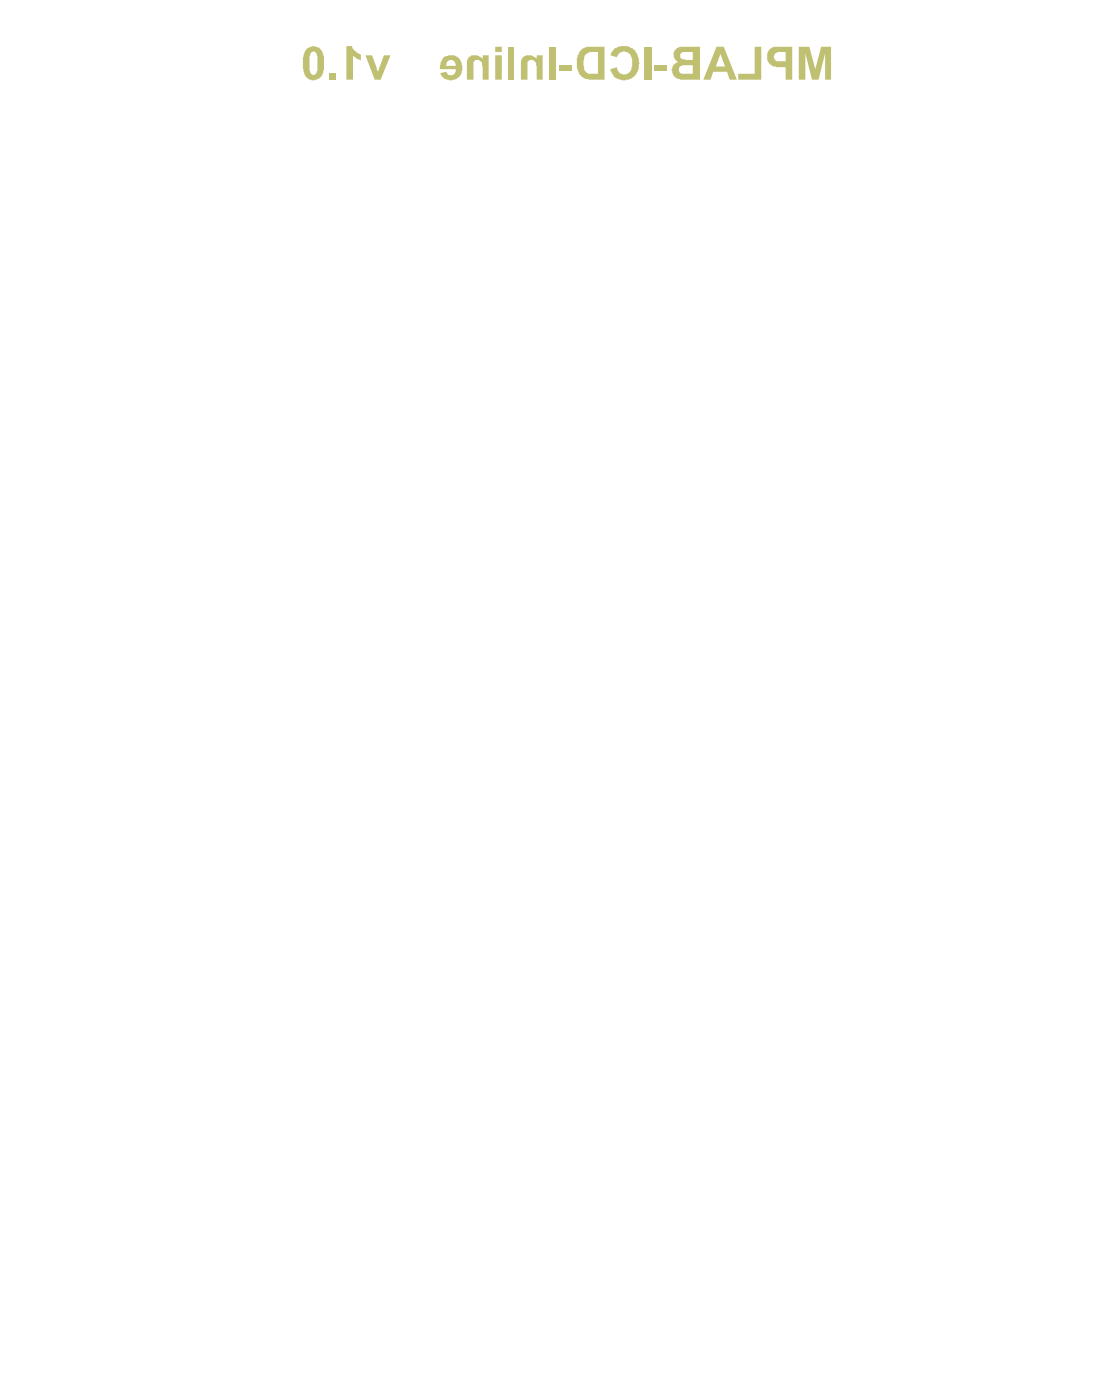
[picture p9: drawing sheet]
<svg xmlns="http://www.w3.org/2000/svg" width="144mm" height="180mm" viewBox="0 0 144 180" stroke-linecap="round" stroke-linejoin="round" font-family="sans-serif">
<g fill="#c0c073">
<path d="M102.7 6h1.3l.8 2.9 .7-2.9h1.3v4.2h-.8v-3.3l-.8 3.3h-.9l-.8-3.3v3.3h-.8z"/>
<path d="M97 6h.8v4.2h-2.9v-.7h2.1z"/>
<path d="M84.1 8.3h1.6v.8h-1.6z"/>
<path d="M82.8 6h.9v4.2h-.9z"/>
<path d="M79 6.3a2.12 2.12 0 0 1 2-.2l.3 .2a2.03 2.03 0 0 1 .8 1.7h.1l-.1 .3a1.9 1.9 0 0 1-2.6 1.9h-.1a1.66 1.66 0 0 1-.9-1.3l.8-.3v.1a.87 .87 0 0 0 .8 .9 1.08 1.08 0 0 0 1.1-.7v-.3a2.41 2.41 0 0 0-.1-1.5 1.47 1.47 0 0 0-1-.5l-.5 .3-.2 .3h-.1v.2l-.8-.3v-.3h.1l.1-.3z"/>
<path d="M71.9 8.3h1.6v.8h-1.6z"/>
<path d="M70.6 6h.8v4.2h-.8z"/>
<path d="M67.2 7.4a1.21 1.21 0 0 1 1.8 .2v-.5h.7v3.1h-.7v-1.7l-.1-.3a.58 .58 0 0 0-.5-.5 .58 .58 0 0 0-.6 .3v2.2h-.9v-2.4h.1v-.3z"/>
<path d="M65.3 6h.8v4.2h-.8z"/>
<path d="M60.3 7.4v-.1a1.19 1.19 0 0 1 1.7 .3v-.5h.8v3.1h-.8v-1.7h-.1a.66 .66 0 0 0-.8-.8l-.3 .3v2.2h-.8v-2.4z"/>
<path d="M47 7.1h.8l.8 2.1 .7-2.1h.9l-1.3 3.1h-.7z"/>
<path d="M44.5 5.9h.7a1.3 1.3 0 0 0 .9 1l.3 .1v.8l-.6-.3-.1-.1-.3-.2v3h-.9z"/>
<path d="M42.3 9.4h.9v.8h-.9z"/>
<path d="M99.6 6.9l.3-.2h1.1v1.2h-.7a.61 .61 0 0 1-.7-.2 .61 .61 0 0 1-.1-.7zM98.9 6.3a1.45 1.45 0 0 0-.2 1.6l.2 .3a1.79 1.79 0 0 0 1.4 .4h.7v1.6h.8v-4.2h-1.4a2.08 2.08 0 0 0-1.5 .3z"/>
<path d="M92.6 6.9l.6 1.6h-1.2zM92.1 6l-1.7 4.2h.9l.4-1h1.7l.4 1h.9l-1.7-4.2z"/>
<path d="M87.7 6.7h1.3v1h-.9l-.3-.1a.44 .44 0 0 1-.4-.3 .44 .44 0 0 1 .3-.5zM87.3 8.5h.4v-.1h1.3v1.1h-1.1a.56 .56 0 0 1-.5-.2 .56 .56 0 0 1-.1-.7zM87 6.2l-.2 .1a1.02 1.02 0 0 0 .4 1.7h-.3a1.21 1.21 0 0 0-.6 1.1h.1a1.03 1.03 0 0 0 .9 1.1h.1h2.6v-4.2h-2.7z"/>
<path d="M75.3 6.9l.4-.1v-.1h1.1v2.8h-.7a.85 .85 0 0 1-.9-.4l-.1-.1-.1-.9a1.85 1.85 0 0 1 .3-1.2zM74.7 6.3l-.2 .3-.1 .3a1.85 1.85 0 0 0-.3 1.5v.1a1.95 1.95 0 0 0 .7 1.4l.4 .3h.4h.1h2v-4.2h-2.3z"/>
<path d="M63.6 6v.7h.9v-.7zM63.6 7.1v3.1h.9v-3.1z"/>
<path d="M57.5 7.9l.1-.1a.64 .64 0 0 1 1 .5v.2h-1.3l.1-.1v-.4zM57 7.4l-.4 .6-.1 .9h2.1a.54 .54 0 0 1-.4 .7l-.3 .1v-.1h-.3l-.2-.4-.9 .2h.1a1.04 1.04 0 0 0 .9 .8l.2 .1a1.49 1.49 0 0 0 1.4-.6l.1-.1a2.23 2.23 0 0 0-.2-2.2 1.71 1.71 0 0 0-2 0z"/>
<path d="M40 6.7h.2v-.1l.3 .1a1.18 1.18 0 0 1 .3 1.3v.4a1.11 1.11 0 0 1-.3 1.2 .46 .46 0 0 1-.6-.3l-.1-.2v-1.9h.1v-.3zM39.5 6.2l-.3 .3-.3 .9v.4a3 3 0 0 0 .5 2.1 1.27 1.27 0 0 0 1.3 .3 1.27 1.27 0 0 0 .9-1.1v-.1v-.5a4.7 4.7 0 0 0-.2-2l-.4-.4-.6-.2h-.3v.1h-.2z"/>
</g>
</svg>
